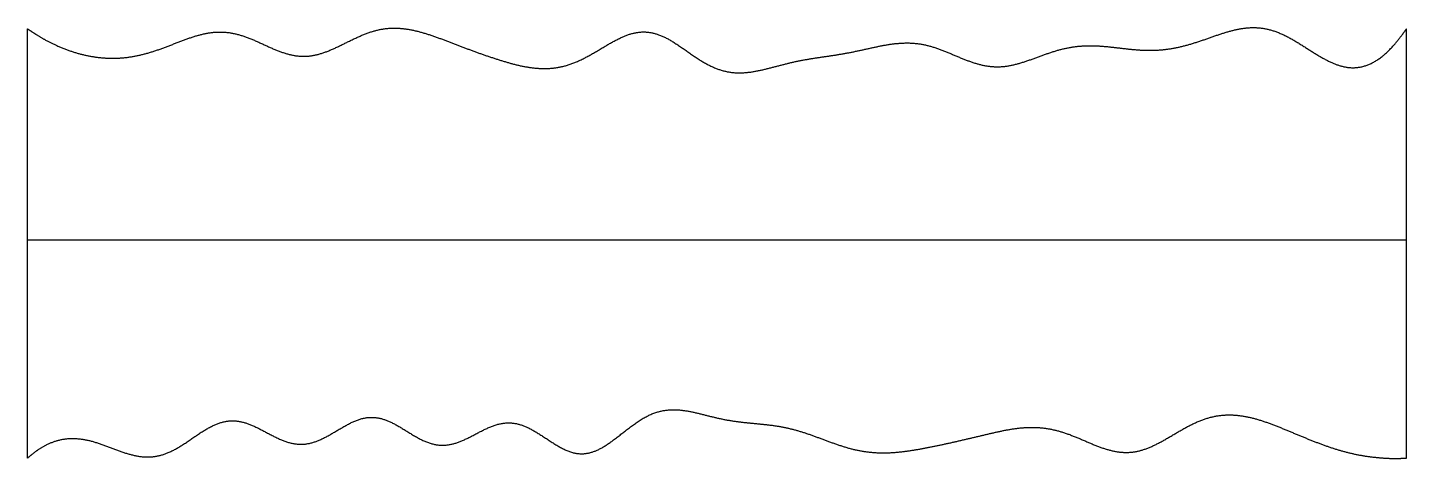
# Model space of a CAD drawing. Header units: millimetres. Extents: x 0 to 10, y -0.1 to 3.1.
import ezdxf

# ---------------------------------------------------------------- set-up
doc = ezdxf.new("R2010")
doc.units = ezdxf.units.MM
doc.layers.get('0').update_dxf_attribs({"linetype": 'CONTINUOUS'})

msp = doc.modelspace()

# ---------------------------------------------------------------- linework, layer by layer
for points in [[(0, 3.055), (0.019, 3.042), (0.058, 3.016), (0.116, 2.98), (0.194, 2.939), (0.293, 2.898), (0.392, 2.868), (0.492, 2.848), (0.593, 2.839), (0.695, 2.842), (0.796, 2.858), (0.898, 2.885), (0.999, 2.921), (1.101, 2.962), (1.202, 3), (1.303, 3.028), (1.404, 3.037), (1.504, 3.025), (1.605, 2.991), (1.705, 2.945), (1.804, 2.898), (1.904, 2.863), (2.002, 2.849), (2.101, 2.863), (2.199, 2.899), (2.298, 2.948), (2.398, 2.999), (2.498, 3.04), (2.6, 3.062), (2.702, 3.063), (2.804, 3.046), (2.906, 3.017), (3.007, 2.98), (3.106, 2.942), (3.205, 2.904), (3.304, 2.868), (3.403, 2.835), (3.503, 2.804), (3.604, 2.779), (3.706, 2.765), (3.808, 2.765), (3.91, 2.785), (4.012, 2.826), (4.113, 2.882), (4.213, 2.945), (4.311, 2.999), (4.408, 3.034), (4.504, 3.038), (4.6, 3.01), (4.695, 2.955), (4.791, 2.886), (4.888, 2.818), (4.987, 2.765), (5.087, 2.736), (5.188, 2.732), (5.291, 2.747), (5.393, 2.773), (5.495, 2.801), (5.597, 2.825), (5.698, 2.842), (5.799, 2.856), (5.9, 2.871), (6.001, 2.89), (6.102, 2.913), (6.204, 2.936), (6.306, 2.952), (6.408, 2.956), (6.509, 2.943), (6.61, 2.912), (6.709, 2.869), (6.809, 2.826), (6.908, 2.792), (7.008, 2.775), (7.107, 2.781), (7.207, 2.807), (7.308, 2.843), (7.409, 2.882), (7.51, 2.913), (7.612, 2.931), (7.714, 2.935), (7.816, 2.929), (7.918, 2.916), (8.019, 2.904), (8.121, 2.897), (8.222, 2.9), (8.323, 2.914), (8.425, 2.94), (8.527, 2.973), (8.629, 3.011), (8.731, 3.044), (8.832, 3.065), (8.933, 3.068), (9.032, 3.047), (9.13, 3.005), (9.228, 2.947), (9.324, 2.883), (9.42, 2.825), (9.516, 2.782), (9.612, 2.765), (9.708, 2.781), (9.805, 2.831), (9.883, 2.902), (9.941, 2.972), (9.98, 3.026), (10, 3.055)], [(0, -0.055), (0, 0.069), (0, 0.318), (0, 0.691), (0, 1.189), (0, 1.811), (0, 2.309), (0, 2.682), (0, 2.931), (0, 3.055)], [(10, -0.055), (10, 0.069), (10, 0.318), (10, 0.691), (10, 1.189), (10, 1.811), (10, 2.309), (10, 2.682), (10, 2.931), (10, 3.055)], [(0, 1.527), (0.4, 1.527), (1.2, 1.527), (2.4, 1.527), (4, 1.527), (6, 1.527), (7.6, 1.527), (8.8, 1.527), (9.6, 1.527), (10, 1.527)], [(0, -0.055), (0.02, -0.037), (0.06, -0.004), (0.119, 0.037), (0.2, 0.074), (0.301, 0.093), (0.402, 0.086), (0.504, 0.059), (0.607, 0.019), (0.709, -0.021), (0.811, -0.048), (0.912, -0.052), (1.011, -0.026), (1.11, 0.028), (1.207, 0.097), (1.304, 0.164), (1.401, 0.21), (1.499, 0.224), (1.598, 0.201), (1.697, 0.151), (1.797, 0.094), (1.897, 0.05), (1.998, 0.036), (2.097, 0.061), (2.197, 0.114), (2.296, 0.177), (2.394, 0.229), (2.493, 0.25), (2.591, 0.231), (2.689, 0.18), (2.788, 0.114), (2.887, 0.058), (2.986, 0.03), (3.086, 0.04), (3.186, 0.083), (3.286, 0.14), (3.386, 0.189), (3.486, 0.21), (3.585, 0.192), (3.684, 0.14), (3.783, 0.072), (3.88, 0.008), (3.977, -0.03), (4.073, -0.027), (4.168, 0.015), (4.264, 0.084), (4.36, 0.164), (4.458, 0.235), (4.557, 0.283), (4.658, 0.301), (4.76, 0.294), (4.863, 0.271), (4.966, 0.243), (5.069, 0.22), (5.172, 0.205), (5.273, 0.196), (5.374, 0.187), (5.475, 0.173), (5.574, 0.149), (5.674, 0.117), (5.773, 0.079), (5.873, 0.042), (5.973, 0.01), (6.075, -0.011), (6.177, -0.019), (6.279, -0.017), (6.381, -0.005), (6.483, 0.012), (6.584, 0.032), (6.685, 0.054), (6.786, 0.077), (6.887, 0.101), (6.987, 0.125), (7.089, 0.148), (7.19, 0.165), (7.292, 0.171), (7.395, 0.163), (7.497, 0.139), (7.599, 0.101), (7.7, 0.055), (7.8, 0.014), (7.9, -0.014), (7.998, -0.019), (8.095, 0.001), (8.192, 0.045), (8.29, 0.102), (8.388, 0.162), (8.487, 0.213), (8.588, 0.248), (8.69, 0.262), (8.793, 0.257), (8.896, 0.235), (8.997, 0.202), (9.098, 0.162), (9.197, 0.12), (9.296, 0.079), (9.394, 0.041), (9.492, 0.007), (9.591, -0.02), (9.691, -0.04), (9.793, -0.053), (9.875, -0.058), (9.937, -0.058), (9.979, -0.056), (10, -0.055)]]:
    msp.add_open_spline(points, degree=5)

doc.saveas('drawing.dxf')
